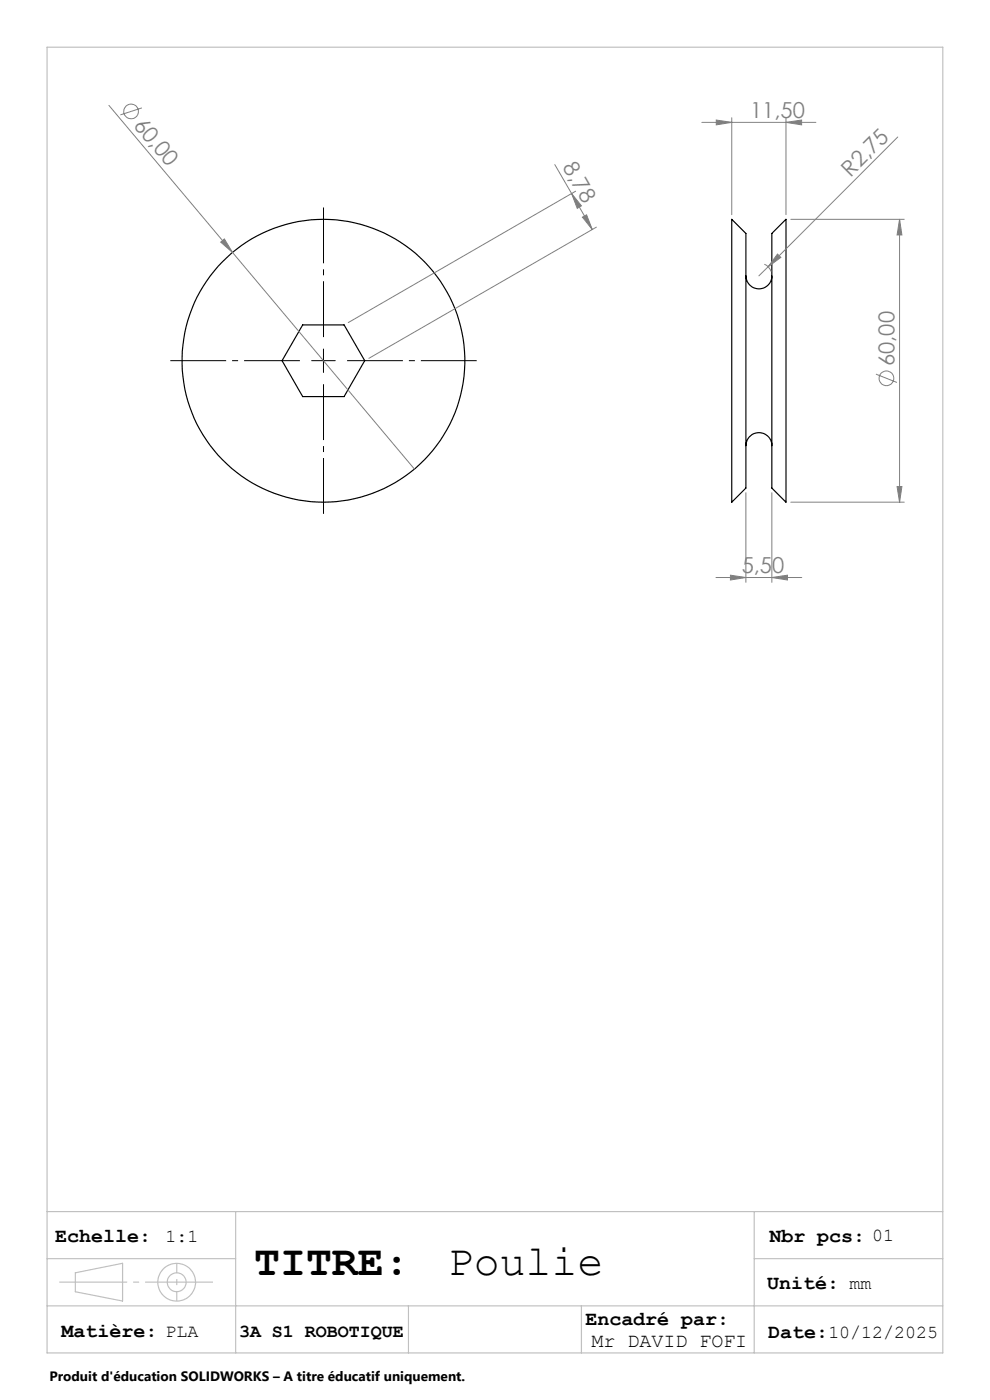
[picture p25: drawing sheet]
<svg xmlns="http://www.w3.org/2000/svg" width="210mm" height="297mm" viewBox="0 0 210 297" stroke-linecap="round" stroke-linejoin="round" font-family="sans-serif">
<defs><g id="words">
<g font-size="9.2">
<text x="53.9" y="270.4">TITRE:</text>
<text x="95" y="270.5">Poulie</text>
</g>
<g font-size="4.7" fill="#808080">
<text x="28.2" y="26.7" transform="rotate(50 28.2 26.7)">60,00</text>
<text x="159.1" y="24.9">11,50</text>
<text x="119.2" y="35.5" transform="rotate(60 119.2 35.5)">8,78</text>
<text x="180.4" y="37.7" transform="rotate(-45 180.4 37.7)">R2,75</text>
<text x="189.8" y="77.7" transform="rotate(-90 189.8 77.7)">60,00</text>
<text x="157.3" y="121.5">5,50</text>
</g>
<g font-size="4.2">
<text x="11.7" y="263.4">Echelle:</text>
<text x="163.2" y="263.4">Nbr pcs: 01</text>
<text x="162.8" y="273.5">Unité: mm</text>
<text x="124.2" y="281.1">Encadré par:</text>
<text x="13.1" y="283.6">Matière: PLA</text>
<text x="125.5" y="285.8">Mr DAVID FOFI</text>
<text x="163" y="283.8">Date:10/12/2025</text>
</g>
<g font-size="3.9">
<text x="35.1" y="263.4">1:1</text>
<text x="50.7" y="283.6">3A S1 ROBOTIQUE</text>
</g>
<text font-size="2.9" x="10.5" y="292.9">Produit d'éducation SOLIDWORKS – A titre éducatif uniquement.</text>
</g></defs>
<g fill="none" stroke="#000" stroke-width=".25">
<path d="M155.2 46.5l3 3v54l-3 3zM158.2 58.5a2.75 2.75 0 0 0 2.8 2.8 2.75 2.75 0 0 0 2.7-2.8M163.7 49.5l3-3v60l-3-3zM64.2 68.9h8.8l4.4 7.6-4.4 7.6h-8.8l-4.4-7.6zM158.2 94.5a2.75 2.75 0 0 1 2.8-2.7 2.75 2.75 0 0 1 2.7 2.7"/>
<circle cx="68.6" cy="76.5" r="30"/>
</g>
<g fill="none" stroke="#808080" stroke-width=".21">
<path d="M23.1 22.4l64.8 77.1M30.1 22.9l-4.6 1.5M117.7 34.9l3.5 6.2M148.9 26h24.2M151.9 25.5l3.3 .5-3.3 .5zM155.2 25v20.5M166.7 26l3.3-.5v1zM166.7 25v20.5M190.4 29.1l-27.5 27.5M46.8 51.4l.8-.7 1.7 2.8zM121.2 41.1l2.1 2.6-.9 .5zM121.2 41.1l4.4 7.6"/>
<path d="M122.1 40.6l-48.2 27.8M123.5 46.1l.9-.5 1.2 3.1zM126.5 48.2l-48.3 27.8M162.1 56.1a2.5 2.5 0 0 1 1.5 1.5M162.9 56.6l-1.9 1.9M164.9 53.9l.7 .7-2.7 2zM167.7 46.5h24.1M190.8 46.5l.5 3.3h-1zM190.8 46.5v60M185.8 79.4l4.5 1.7M158.2 104.5v19M163.7 104.5v19"/>
<path d="M167.7 106.5h24.1M190.3 103.2h1l-.5 3.3zM151.9 122.5h18.2M154.9 122l3.3 .5-3.3 .5zM163.7 122.5l3.3-.5v1z"/>
<circle cx="27.8" cy="23.6" r="1.57"/>
<circle cx="188" cy="80.3" r="1.55"/>
</g>
<g fill="none" stroke="#c0c0c0" stroke-width=".25">
<path d="M10 10h190v277h-190zM10 257h190M50 257v30M160 257v30M10 267h40M10 277h190M16 270l10-2v8l-10-2zM86.6 277v10M123.3 277v10M160 267h40"/>
<circle cx="37.5" cy="272" r="4"/>
<circle cx="37.5" cy="272" r="2.01"/>
</g>
<path d="M63.6 76.5h-27.5M68.6 71.5v-27.5M73.6 76.5h27.5M68.6 81.5v27.5" fill="none" stroke="#000" stroke-width=".21" stroke-dasharray="30.5 1.3 1.3 1.3" stroke-dashoffset="18.6" stroke-linecap="butt"/>
<path d="M12.6 272h32.6" fill="none" stroke="#c0c0c0" stroke-width=".25" stroke-dasharray="30.5 1.3 1.3 1.3" stroke-dashoffset="16.1" stroke-linecap="butt"/>
<path d="M37.5 268v8" fill="none" stroke="#c0c0c0" stroke-width=".25" stroke-dasharray="30.5 1.3 1.3 1.3" stroke-dashoffset="28.4" stroke-linecap="butt"/>
<path d="M66.1 76.5h5M68.6 74v5" fill="none" stroke="#000" stroke-width=".21"/>
<g fill="#808080">
<path d="M46.8 51.4l.8-.7 1.7 2.8z"/>
<path d="M164.9 53.9l.7 .7-2.7 2z"/>
<path d="M123.5 46.1l.9-.5 1.2 3.1zM121.2 41.1l2.1 2.6-.9 .5z"/>
<path d="M190.3 103.2h1l-.5 3.3zM190.8 46.5l.5 3.3h-1z"/>
<path d="M154.9 122l3.3 .5-3.3 .5zM163.7 122.5l3.3-.5v1z"/>
<path d="M151.9 25.5l3.3 .5-3.3 .5zM166.7 26l3.3-.5v1z"/>
</g>
<use href="#words"/>
</svg>
